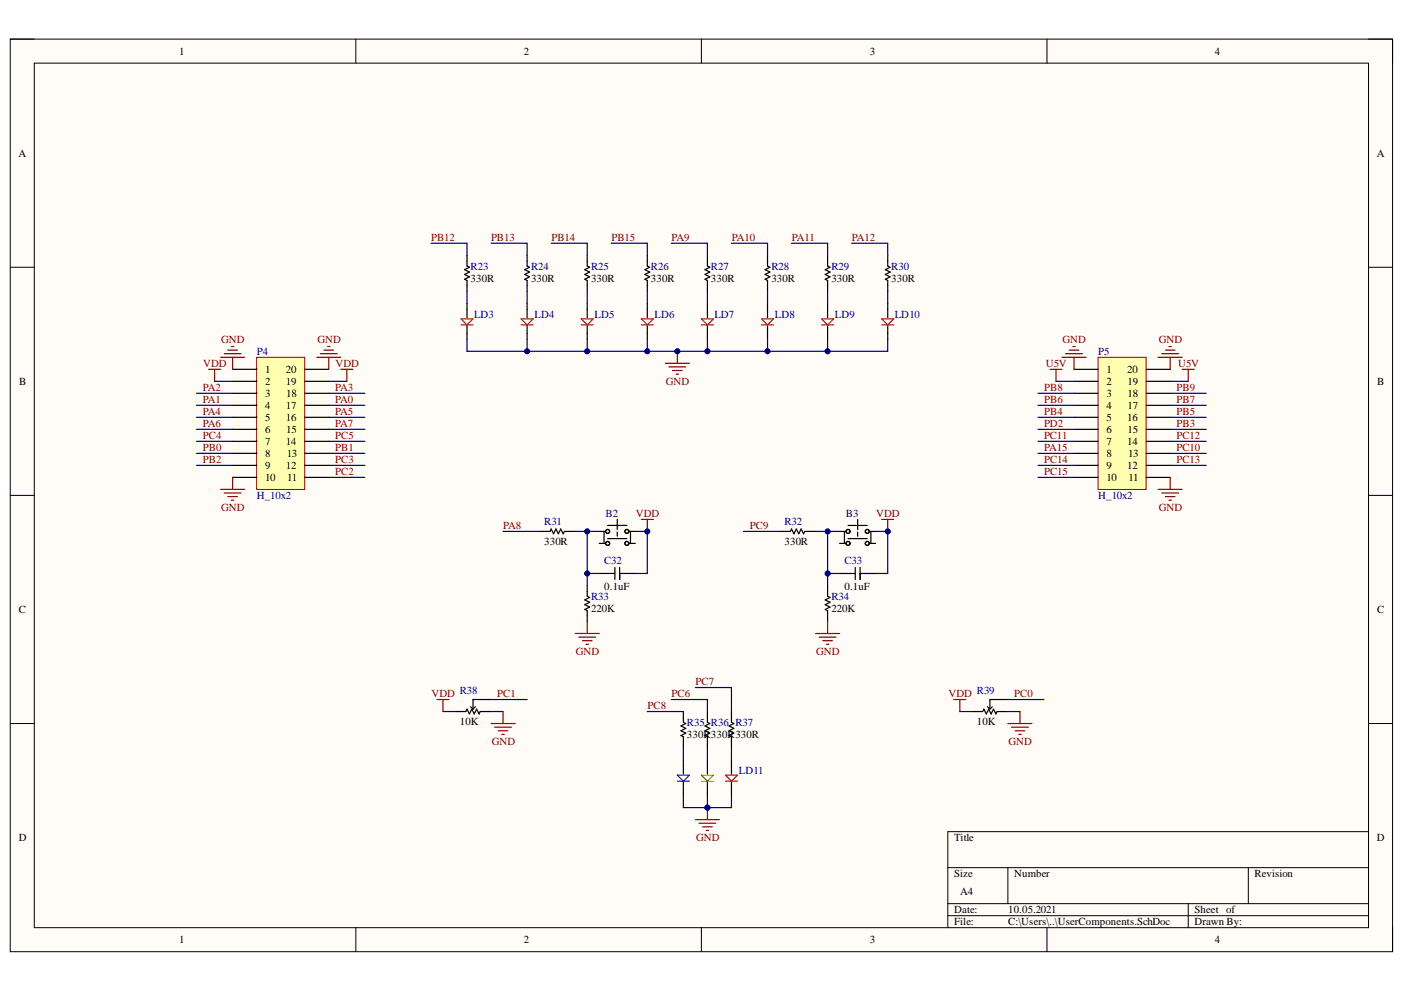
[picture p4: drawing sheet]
<svg xmlns="http://www.w3.org/2000/svg" width="297mm" height="210mm" viewBox="0 0 297 210" stroke-linecap="round" stroke-linejoin="round" font-family="sans-serif">
<defs><g id="words">
<g font-size="2.3">
<text x="37.9" y="11.6">1</text>
<text x="110.8" y="11.6">2</text>
<text x="184" y="11.6">3</text>
<text x="257" y="11.6">4</text>
<text x="3.9" y="33.1">A</text>
<text x="291.3" y="33.1">A</text>
<text x="99.6" y="59.6">330R</text>
<text x="112.3" y="59.6">330R</text>
<text x="125" y="59.6">330R</text>
<text x="137.7" y="59.6">330R</text>
<text x="150.4" y="59.6">330R</text>
<text x="163.2" y="59.6">330R</text>
<text x="175.9" y="59.6">330R</text>
<text x="188.6" y="59.6">330R</text>
<text x="4.1" y="81.4">B</text>
<text x="56.1" y="78.9">1</text>
<text x="56.1" y="81.4">2</text>
<text x="56.1" y="83.9">3</text>
<text x="60.5" y="81.4">19</text>
<text x="60.5" y="78.9">20</text>
<text x="60.6" y="83.9">18</text>
<text x="234.1" y="78.9">1</text>
<text x="234.1" y="81.4">2</text>
<text x="234.1" y="83.9">3</text>
<text x="238.5" y="78.9">20</text>
<text x="238.6" y="83.9">18</text>
<text x="238.6" y="81.4">19</text>
<text x="291.4" y="81.4">B</text>
<text x="56.1" y="86.5">4</text>
<text x="56.1" y="89">5</text>
<text x="60.5" y="89">16</text>
<text x="60.5" y="86.5">17</text>
<text x="234.1" y="86.5">4</text>
<text x="234.1" y="89">5</text>
<text x="238.5" y="89">16</text>
<text x="238.6" y="86.5">17</text>
<text x="56.1" y="91.5">6</text>
<text x="56.1" y="94.2">7</text>
<text x="60.5" y="94.2">14</text>
<text x="60.6" y="91.5">15</text>
<text x="234.1" y="91.5">6</text>
<text x="234.1" y="94.2">7</text>
<text x="238.5" y="94.2">14</text>
<text x="238.6" y="91.5">15</text>
<text x="56.1" y="96.7">8</text>
<text x="56.1" y="99.2">9</text>
<text x="56.1" y="101.8">10</text>
<text x="60.5" y="99.2">12</text>
<text x="60.7" y="96.7">13</text>
<text x="60.7" y="101.8">11</text>
<text x="234.1" y="96.7">8</text>
<text x="234.1" y="99.2">9</text>
<text x="234.1" y="101.8">10</text>
<text x="238.5" y="99.2">12</text>
<text x="238.7" y="96.7">13</text>
<text x="238.7" y="101.8">11</text>
<text x="115.1" y="115.2">330R</text>
<text x="166" y="115.2">330R</text>
<text x="127.8" y="124.9">0.1uF</text>
<text x="178.7" y="124.9">0.1uF</text>
<text x="4" y="129.7">C</text>
<text x="125" y="129.4">220K</text>
<text x="175.9" y="129.4">220K</text>
<text x="291.4" y="129.7">C</text>
<text x="97.3" y="153.3">10K</text>
<text x="206.7" y="153.3">10K</text>
<text x="145.3" y="156.1">330R330R330R</text>
<text x="4" y="177.9">D</text>
<text x="201.9" y="177.9">Title</text>
<text x="291.3" y="177.9">D</text>
<text x="201.9" y="185.6">Size</text>
<text x="214.5" y="185.6">Number</text>
<text x="265.4" y="185.6">Revision</text>
<text x="203.1" y="189.4">A4</text>
<text x="201.9" y="193.2">Date:</text>
<text x="201.9" y="195.8">File:</text>
<text x="213.3" y="193.2">10.05.2021</text>
<text x="213.3" y="195.8">C:\Users\..\UserComponents.SchDoc</text>
<text x="252.7" y="193.2">Sheet of</text>
<text x="252.7" y="195.8">Drawn By:</text>
<text x="37.9" y="199.6">1</text>
<text x="110.8" y="199.6">2</text>
<text x="184" y="199.6">3</text>
<text x="257" y="199.6">4</text>
</g>
<g font-size="2.3" fill="#800000">
<text x="91.2" y="51">PB12</text>
<text x="103.9" y="51">PB13</text>
<text x="116.7" y="51">PB14</text>
<text x="129.4" y="51">PB15</text>
<text x="142" y="51">PA9</text>
<text x="154.8" y="51">PA10</text>
<text x="167.5" y="51">PA11</text>
<text x="180.2" y="51">PA12</text>
<text x="43" y="77.6">VDD</text>
<text x="46.8" y="72.5">GND</text>
<text x="67.2" y="72.5">GND</text>
<text x="71" y="77.6">VDD</text>
<text x="221.2" y="77.6">U5V</text>
<text x="224.8" y="72.5">GND</text>
<text x="245.2" y="72.5">GND</text>
<text x="249.2" y="77.6">U5V</text>
<text x="42.9" y="82.7">PA2</text>
<text x="70.9" y="82.7">PA3</text>
<text x="140.9" y="81.4">GND</text>
<text x="220.9" y="82.7">PB8</text>
<text x="248.9" y="82.7">PB9</text>
<text x="42.9" y="85.2">PA1</text>
<text x="42.9" y="87.7">PA4</text>
<text x="70.9" y="85.2">PA0</text>
<text x="70.9" y="87.7">PA5</text>
<text x="220.9" y="87.7">PB4</text>
<text x="220.9" y="85.2">PB6</text>
<text x="248.9" y="87.7">PB5</text>
<text x="248.9" y="85.2">PB7</text>
<text x="42.9" y="90.3">PA6</text>
<text x="42.9" y="92.9">PC4</text>
<text x="42.9" y="95.4">PB0</text>
<text x="70.9" y="90.3">PA7</text>
<text x="70.9" y="92.9">PC5</text>
<text x="70.9" y="95.4">PB1</text>
<text x="220.9" y="95.4">PA15</text>
<text x="220.9" y="92.9">PC11</text>
<text x="220.9" y="90.3">PD2</text>
<text x="248.9" y="95.4">PC10</text>
<text x="248.9" y="92.9">PC12</text>
<text x="248.9" y="90.3">PB3</text>
<text x="42.9" y="98">PB2</text>
<text x="70.9" y="98">PC3</text>
<text x="70.9" y="100.5">PC2</text>
<text x="220.9" y="98">PC14</text>
<text x="220.9" y="100.5">PC15</text>
<text x="248.9" y="98">PC13</text>
<text x="46.8" y="108.1">GND</text>
<text x="106.4" y="111.9">PA8</text>
<text x="134.5" y="109.4">VDD</text>
<text x="158.6" y="111.9">PC9</text>
<text x="185.4" y="109.4">VDD</text>
<text x="245.2" y="108.1">GND</text>
<text x="121.8" y="138.6">GND</text>
<text x="172.7" y="138.6">GND</text>
<text x="91.3" y="147.5">VDD</text>
<text x="105.2" y="147.5">PC1</text>
<text x="142" y="147.5">PC6</text>
<text x="147.1" y="145">PC7</text>
<text x="200.7" y="147.5">VDD</text>
<text x="214.5" y="147.5">PC0</text>
<text x="137" y="150">PC8</text>
<text x="104.1" y="157.7">GND</text>
<text x="213.4" y="157.7">GND</text>
<text x="147.3" y="177.9">GND</text>
</g>
<g font-size="2.3" fill="#000080">
<text x="99.6" y="57.1">R23</text>
<text x="112.3" y="57.1">R24</text>
<text x="125" y="57.1">R25</text>
<text x="137.7" y="57.1">R26</text>
<text x="150.4" y="57.1">R27</text>
<text x="163.2" y="57.1">R28</text>
<text x="175.9" y="57.1">R29</text>
<text x="188.6" y="57.1">R30</text>
<text x="100.3" y="67.2">LD3</text>
<text x="113.1" y="67.2">LD4</text>
<text x="125.8" y="67.2">LD5</text>
<text x="138.5" y="67.2">LD6</text>
<text x="151.2" y="67.2">LD7</text>
<text x="164" y="67.2">LD8</text>
<text x="176.6" y="67.2">LD9</text>
<text x="189.3" y="67.2">LD10</text>
<text x="54.3" y="75.1">P4</text>
<text x="232.3" y="75.1">P5</text>
<text x="54.3" y="105.6">H_10x2</text>
<text x="232.3" y="105.6">H_10x2</text>
<text x="115.1" y="111.2">R31</text>
<text x="128.1" y="109.4">B2</text>
<text x="166" y="111.2">R32</text>
<text x="178.9" y="109.4">B3</text>
<text x="127.8" y="119.3">C32</text>
<text x="178.7" y="119.3">C33</text>
<text x="125" y="126.9">R33</text>
<text x="175.9" y="126.9">R34</text>
<text x="97.3" y="146.7">R38</text>
<text x="206.7" y="146.7">R39</text>
<text x="145.3" y="153.6">R35 R36 R37</text>
<text x="156.3" y="163.7">LD11</text>
</g>
</g></defs>
<path d="M2.2 8.3h292.4v193.1h-292.4z" fill-rule="evenodd" fill="#fffcf8"/>
<path d="M2.2 8.3h292.4v193.1h-292.4z" fill="none" stroke="#000" stroke-width=".21"/>
<path d="M7.3 13.4h282.2v182.9h-282.2z" fill-rule="evenodd" fill="#fffcf8"/>
<g fill="none" stroke="#000" stroke-width=".21">
<path d="M2.2 8.3h5.1M7.3 13.4h282.2v182.9h-282.2zM75.3 8.3v5.1M148.4 8.3v5.1M221.5 8.3v5.1M289.5 8.3h5.1v5.1M2.2 56.5h5.1M289.5 56.6h5.1M2.2 104.8h5.1M289.5 104.8h5.1M2.2 153.1h5.1M289.5 153.1h5.1"/>
<path d="M289.5 176h-89v20.3M75.3 196.3v5.1M148.4 196.3v5.1M200.5 183.6h89M200.5 191.2h89M200.5 193.8h89M213.2 183.6v7.6M221.5 196.3v5.1M251.4 191.2v5.1M264.1 183.6v7.6M294.6 196.3v5.1"/>
</g>
<path d="M114.1 112.4h2.3l.2-.5 .5 1.1 .5-1.1 .5 1.1 .5-1.1 .5 1.1 .3-.6h2.3M164.9 112.4h2.3l.3-.5 .5 1.1 .5-1.1 .5 1.1 .5-1.1 .5 1.1 .3-.6h2.2M124.2 123.9v2.3l.5 .2-1 .5 1 .5-1 .5 1 .6-1 .5 .5 .2v2.3M126.8 121.3h3.3M130.1 120.1v2.5M131.1 121.3h3.3M131.1 120.1v2.5M175.1 123.9v2.3l.5 .2-1 .5 1 .5-1 .6 1 .5-1 .5 .5 .2v2.3M177.6 121.3h3.3M180.9 120.1v2.5M182 121.3h3.3M182 120.1v2.5" fill="none" stroke="#000" stroke-width=".25"/>
<path d="M135.7 109.9h2.5M136.9 109.9v2.5M121.7 134h5.1M122.5 134.8h3.5M123.2 135.6h2.1M124 136.3h.5M124.2 131.5v2.5M172.6 134h5M173.3 134.8h3.6M174.1 135.6h2M174.8 136.3h.5M175.1 131.5v2.5" fill="none" stroke="#800000" stroke-width=".25"/>
<circle cx="136.9" cy="112.4" r=".51" fill="#000080"/>
<circle cx="136.9" cy="112.4" r=".51" fill="none" stroke="#000080" stroke-width=".21"/>
<path d="M186.5 109.9h2.6M187.8 109.9v2.5" fill="none" stroke="#800000" stroke-width=".25"/>
<circle cx="187.8" cy="112.4" r=".51" fill="#000080"/>
<circle cx="187.8" cy="112.4" r=".51" fill="none" stroke="#000080" stroke-width=".21"/>
<path d="M232.3 75.6h10.2v28h-10.2z" fill-rule="evenodd" fill="#ffffb0"/>
<path d="M232.3 75.6h10.2v28h-10.2z" fill="none" stroke="#800000" stroke-width=".21"/>
<g fill="none" stroke="#000" stroke-width=".25">
<path d="M227.2 78.2h5.1M242.5 78.2h5.1M227.2 80.7h5.1M227.2 83.2h5.1M227.2 85.8h5.1M227.2 88.3h5.1M227.2 90.9h5.1M227.2 93.4h5.1M227.2 95.9h5.1M227.2 98.5h5.1M242.5 80.7h5.1M242.5 83.2h5.1"/>
<path d="M242.5 85.8h5.1M242.5 88.3h5.1M242.5 90.9h5.1M242.5 93.4h5.1M242.5 95.9h5.1M242.5 98.5h5.1M227.2 101h5.1M242.5 101h5.1"/>
</g>
<path d="M54.3 75.6h10.2v28h-10.2z" fill-rule="evenodd" fill="#ffffb0"/>
<path d="M54.3 75.6h10.2v28h-10.2z" fill="none" stroke="#800000" stroke-width=".21"/>
<g fill="none" stroke="#000" stroke-width=".25">
<path d="M98.8 54v2.3l.5 .2-1 .6 1 .5-1 .5 1 .5-1 .5 .5 .2v2.3M111.5 54v2.3l.5 .2-1 .6 1 .5-1 .5 1 .5-1 .5 .5 .2v2.3M124.2 54v2.3l.5 .2-1 .6 1 .5-1 .5 1 .5-1 .5 .5 .2v2.3M136.9 54v2.3l.6 .2-1.1 .6 1.1 .5-1.1 .5 1.1 .5-1.1 .5 .5 .2v2.3M149.7 54v2.3l.5 .2-1 .6 1 .5-1 .5 1 .5-1 .5 .5 .2v2.3M162.4 54v2.3l.5 .2-1 .6 1 .5-1 .5 1 .5-1 .5 .5 .2v2.3M175.1 54v2.3l.5 .3-1 .5 1 .5-1 .5 1 .5-1 .5 .5 .2v2.3M49.2 78.1h5.1M64.5 78.1h5.1M98.8 64.2v3M98.8 68.7v3.1M111.5 64.2v3"/>
<path d="M111.5 68.7v3.1M124.2 64.2v3M124.2 68.7v3.1M136.9 64.2v3M136.9 68.7v3.1M149.7 64.2v3M149.7 68.7v3.1M162.4 64.2v3M162.4 68.7v3.1M175.1 64.2v3M175.1 68.7v3.1M49.2 80.7h5.1"/>
<path d="M49.2 83.2h5.1M49.2 85.8h5.1M49.2 88.3h5.1M49.2 90.8h5.1M49.2 93.4h5.1M49.2 95.9h5.1M49.2 98.5h5.1M64.5 80.7h5.1M64.5 83.2h5.1M64.5 85.8h5.1M64.5 88.3h5.1M64.5 90.8h5.1"/>
<path d="M64.5 93.4h5.1M64.5 95.9h5.1M64.5 98.5h5.1M49.2 101h5.1M64.5 101h5.1"/>
</g>
<g fill="none" stroke="#f00" stroke-width=".25">
<path d="M97.5 67.5h2.6l-1.3 1.2zM97.5 68.7h2.6M110.2 67.5h2.6l-1.3 1.2zM110.2 68.7h2.6M123 67.5h2.5l-1.3 1.2zM123 68.7h2.5M135.7 67.5h2.5l-1.3 1.2zM135.7 68.7h2.5M148.4 67.5h2.5l-1.2 1.2zM148.4 68.7h2.5M161.1 67.5h2.5l-1.2 1.2zM161.1 68.7h2.5"/>
<path d="M173.8 67.5h2.6l-1.3 1.2zM173.8 68.7h2.6"/>
</g>
<path d="M140.8 76.9h5.1M141.5 77.6h3.6M142.3 78.4h2M143 79.2h.6M143.3 74.3v2.6" fill="none" stroke="#800000" stroke-width=".25"/>
<circle cx="143.3" cy="74.3" r=".51" fill="#000080"/>
<circle cx="143.3" cy="74.3" r=".51" fill="none" stroke="#000080" stroke-width=".21"/>
<g fill="none" stroke="#000" stroke-width=".25">
<path d="M187.8 54v2.3l.5 .3-1 .5 1 .5-1 .5 1 .5-1 .5 .5 .2v2.3M187.8 64.2v3M187.8 68.7v3.1M126.8 112.4h1.2M126.8 115h1.2M127.8 112.4v2.6M128.6 111.2h4M128.6 114h4M130.6 109.9v2.1M130.6 112.6v.8M133.1 112.4h1.3M133.1 115h1.3"/>
<path d="M133.4 112.4v2.6M177.6 112.4h1.3M177.6 115h1.3M178.7 112.4v2.6M179.4 111.2h4.1M179.4 114h4.1M181.5 109.9v2.1M181.5 112.6v.9M184 112.4h1.3M184 115h1.3M184.2 112.4v2.6M144.6 150.6v2.2l.5 .3-1 .5 1 .5-1 .5 1 .5-1 .5 .5 .3v2.3"/>
<path d="M149.7 150.6v2.2l.5 .3-1 .5 1 .5-1 .5 1 .5-1 .5 .5 .3v2.3M154.7 150.6v2.2l.6 .3-1.1 .5 1.1 .5-1.1 .5 1.1 .5-1.1 .5 .5 .3v2.3M144.6 160.7v3.1M144.6 165.3v3M149.7 160.7v3.1M149.7 165.3v3M154.7 160.7v3.1M154.7 165.3v3"/>
<circle cx="128.6" cy="115" r=".42"/>
<circle cx="128.6" cy="112.4" r=".42"/>
<circle cx="132.6" cy="112.4" r=".42"/>
<circle cx="132.6" cy="115" r=".42"/>
<circle cx="179.4" cy="115" r=".42"/>
<circle cx="179.4" cy="112.4" r=".42"/>
<circle cx="183.5" cy="115" r=".42"/>
<circle cx="183.5" cy="112.4" r=".42"/>
</g>
<path d="M186.5 67.5h2.6l-1.3 1.2zM186.5 68.7h2.6M153.5 164h2.5l-1.3 1.3zM153.5 165.3h2.5" fill="none" stroke="#f00" stroke-width=".25"/>
<g fill="none" stroke="#800000" stroke-width=".25">
<path d="M44.1 78.1h2.6M45.4 78.1v2.6M46.7 75.6h5.1M47.4 74.8h3.6M48.2 74.1h2M49 73.3h.5M49.2 75.6v2.5M67 75.6h5.1M67.8 74.8h3.5M68.5 74.1h2.1M69.3 73.3h.5M69.6 75.6v2.5"/>
<path d="M72.1 78.1h2.5M73.4 78.1v2.6M222.1 78.2h2.6M223.4 78.2v2.5M224.7 75.6h5.1M225.4 74.8h3.6M226.2 74.1h2M227 73.3h.5M227.2 75.6v2.6M245 75.6h5.1M245.8 74.8h3.5M246.6 74.1h2"/>
<path d="M247.3 73.3h.5M247.6 75.6v2.6M250.1 78.2h2.6M251.4 78.2v2.5M147.1 173.4h5.1M147.9 174.2h3.5M148.7 174.9h2M149.4 175.7h.5M149.7 170.9v2.5"/>
</g>
<path d="M148.4 164h2.5l-1.2 1.3zM148.4 165.3h2.5" fill="none" stroke="#0f0" stroke-width=".25"/>
<path d="M143.3 164h2.6l-1.3 1.3zM143.3 165.3h2.6" fill="none" stroke="#00f" stroke-width=".25"/>
<circle cx="149.7" cy="170.9" r=".51" fill="#000080"/>
<circle cx="149.7" cy="170.9" r=".51" fill="none" stroke="#000080" stroke-width=".21"/>
<path d="M96.3 150.6h2.2l.3-.6 .5 1.1 .5-1.1 .5 1.1 .5-1.1 .5 1.1 .3-.5h2.3M99.6 149.5l.5 .5 .5-.5M103.9 148h-3.8v1.8M205.6 150.6h2.3l.3-.5 .5 1 .5-1 .5 1 .5-1 .5 1 .3-.5h2.2M208.9 149.5l.5 .6 .5-.6M213.2 148h-3.8v1.8" fill="none" stroke="#000" stroke-width=".25"/>
<g fill="none" stroke="#800000" stroke-width=".25">
<path d="M92.4 148h2.6M93.7 148v2.6M103.9 153.1h5.1M104.7 153.9h3.5M105.4 154.6h2M106.2 155.4h.5M106.4 150.6v2.5M201.8 148h2.5M203.1 148v2.6M213.2 153.1h5.1M214 153.9h3.6M214.8 154.6h2"/>
<path d="M215.5 155.4h.5M215.8 150.6v2.5"/>
</g>
<path d="M134.4 112.4h2.5v8.9h-2.5" fill="none" stroke="#000080" stroke-width=".25"/>
<circle cx="136.9" cy="112.4" r=".51" fill="#000080"/>
<circle cx="136.9" cy="112.4" r=".51" fill="none" stroke="#000080" stroke-width=".21"/>
<path d="M185.3 112.4h2.5v8.9h-2.5" fill="none" stroke="#000080" stroke-width=".25"/>
<circle cx="187.8" cy="112.4" r=".51" fill="#000080"/>
<circle cx="187.8" cy="112.4" r=".51" fill="none" stroke="#000080" stroke-width=".21"/>
<path d="M175.1 121.3v2.6" fill="none" stroke="#000080" stroke-width=".25"/>
<circle cx="175.1" cy="121.3" r=".51" fill="#000080"/>
<circle cx="175.1" cy="121.3" r=".51" fill="none" stroke="#000080" stroke-width=".21"/>
<path d="M124.2 121.3v2.6" fill="none" stroke="#000080" stroke-width=".25"/>
<circle cx="124.2" cy="121.3" r=".51" fill="#000080"/>
<circle cx="124.2" cy="121.3" r=".51" fill="none" stroke="#000080" stroke-width=".21"/>
<g fill="none" stroke="#000080" stroke-width=".25">
<path d="M41.6 83.2h7.6M41.6 85.8h7.6M41.6 88.3h7.6M41.6 90.8h7.6M41.6 93.4h7.6M41.6 95.9h7.6M41.6 98.5h7.6M45.4 80.7h3.8M69.6 83.2h7.6M69.6 85.8h7.6M69.6 88.3h7.6M69.6 90.8h7.6"/>
<path d="M69.6 93.4h7.6M69.6 95.9h7.6M69.6 98.5h7.6M219.6 83.2h7.6M219.6 85.8h7.6M219.6 88.3h7.6M219.6 90.9h7.6M219.6 93.4h7.6M219.6 95.9h7.6M219.6 98.5h7.6M223.4 80.7h3.8M247.6 83.2h7.6"/>
<path d="M247.6 85.8h7.6M247.6 88.3h7.6M247.6 90.9h7.6M247.6 93.4h7.6M247.6 95.9h7.6M247.6 98.5h7.6M69.6 101h7.6M106.4 112.4h7.7M121.7 112.4h2.5M157.3 112.4h7.6M219.6 101h7.6"/>
</g>
<circle cx="124.2" cy="112.4" r=".51" fill="#000080"/>
<circle cx="124.2" cy="112.4" r=".51" fill="none" stroke="#000080" stroke-width=".21"/>
<path d="M172.6 112.4h2.5v8.9h2.5" fill="none" stroke="#000080" stroke-width=".25"/>
<circle cx="175.1" cy="121.3" r=".51" fill="#000080"/>
<circle cx="175.1" cy="121.3" r=".51" fill="none" stroke="#000080" stroke-width=".21"/>
<circle cx="175.1" cy="112.4" r=".51" fill="#000080"/>
<circle cx="175.1" cy="112.4" r=".51" fill="none" stroke="#000080" stroke-width=".21"/>
<path d="M175.1 112.4h2.5" fill="none" stroke="#000080" stroke-width=".25"/>
<circle cx="175.1" cy="112.4" r=".51" fill="#000080"/>
<circle cx="175.1" cy="112.4" r=".51" fill="none" stroke="#000080" stroke-width=".21"/>
<path d="M126.8 112.4h-2.6v8.9h2.6M136.9 150.6h7.7M142 148h7.7v2.6" fill="none" stroke="#000080" stroke-width=".25"/>
<circle cx="124.2" cy="121.3" r=".51" fill="#000080"/>
<circle cx="124.2" cy="121.3" r=".51" fill="none" stroke="#000080" stroke-width=".21"/>
<circle cx="124.2" cy="112.4" r=".51" fill="#000080"/>
<circle cx="124.2" cy="112.4" r=".51" fill="none" stroke="#000080" stroke-width=".21"/>
<g fill="none" stroke="#000080" stroke-width=".25">
<path d="M91.2 51.5h7.6v2.5M103.9 51.5h7.6v2.5M116.6 51.5h7.6v2.5M129.3 51.5h7.6v2.5M142 51.5h7.7v2.5M154.7 51.5h7.7v2.5M167.5 51.5h7.6v2.5M180.2 51.5h7.6v2.5M98.8 61.6v2.6M111.5 61.6v2.6M111.5 71.8v2.5M124.2 61.6v2.6"/>
<path d="M136.9 61.6v2.6M149.7 61.6v2.6M162.4 61.6v2.6M175.1 61.6v2.6M187.8 61.6v2.6M69.6 80.7h3.8M247.6 80.7h3.8M93.7 150.6h2.6M103.9 150.6h2.5M203.1 150.6h2.5M213.2 150.6h2.6"/>
</g>
<circle cx="111.5" cy="74.3" r=".51" fill="#000080"/>
<circle cx="111.5" cy="74.3" r=".51" fill="none" stroke="#000080" stroke-width=".21"/>
<path d="M124.2 71.8v2.5" fill="none" stroke="#000080" stroke-width=".25"/>
<circle cx="124.2" cy="74.3" r=".51" fill="#000080"/>
<circle cx="124.2" cy="74.3" r=".51" fill="none" stroke="#000080" stroke-width=".21"/>
<path d="M136.9 71.8v2.5" fill="none" stroke="#000080" stroke-width=".25"/>
<circle cx="136.9" cy="74.3" r=".51" fill="#000080"/>
<circle cx="136.9" cy="74.3" r=".51" fill="none" stroke="#000080" stroke-width=".21"/>
<path d="M149.7 71.8v2.5" fill="none" stroke="#000080" stroke-width=".25"/>
<circle cx="149.7" cy="74.3" r=".51" fill="#000080"/>
<circle cx="149.7" cy="74.3" r=".51" fill="none" stroke="#000080" stroke-width=".21"/>
<path d="M162.4 71.8v2.5" fill="none" stroke="#000080" stroke-width=".25"/>
<circle cx="162.4" cy="74.3" r=".51" fill="#000080"/>
<circle cx="162.4" cy="74.3" r=".51" fill="none" stroke="#000080" stroke-width=".21"/>
<path d="M175.1 71.8v2.5" fill="none" stroke="#000080" stroke-width=".25"/>
<circle cx="175.1" cy="74.3" r=".51" fill="#000080"/>
<circle cx="175.1" cy="74.3" r=".51" fill="none" stroke="#000080" stroke-width=".21"/>
<path d="M98.8 71.8v2.5h89v-2.5" fill="none" stroke="#000080" stroke-width=".25"/>
<circle cx="111.5" cy="74.3" r=".51" fill="#000080"/>
<circle cx="111.5" cy="74.3" r=".51" fill="none" stroke="#000080" stroke-width=".21"/>
<circle cx="124.2" cy="74.3" r=".51" fill="#000080"/>
<circle cx="124.2" cy="74.3" r=".51" fill="none" stroke="#000080" stroke-width=".21"/>
<circle cx="136.9" cy="74.3" r=".51" fill="#000080"/>
<circle cx="136.9" cy="74.3" r=".51" fill="none" stroke="#000080" stroke-width=".21"/>
<circle cx="143.3" cy="74.3" r=".51" fill="#000080"/>
<circle cx="143.3" cy="74.3" r=".51" fill="none" stroke="#000080" stroke-width=".21"/>
<circle cx="149.7" cy="74.3" r=".51" fill="#000080"/>
<circle cx="149.7" cy="74.3" r=".51" fill="none" stroke="#000080" stroke-width=".21"/>
<circle cx="162.4" cy="74.3" r=".51" fill="#000080"/>
<circle cx="162.4" cy="74.3" r=".51" fill="none" stroke="#000080" stroke-width=".21"/>
<circle cx="175.1" cy="74.3" r=".51" fill="#000080"/>
<circle cx="175.1" cy="74.3" r=".51" fill="none" stroke="#000080" stroke-width=".21"/>
<path d="M103.9 148h7.6M144.6 158.2v2.5M147.1 145.5h7.6v5.1M149.7 158.2v2.5M154.7 158.2v2.5M213.2 148h7.7M144.6 168.3v2.6h10.1v-2.6" fill="none" stroke="#000080" stroke-width=".25"/>
<circle cx="149.7" cy="170.9" r=".51" fill="#000080"/>
<circle cx="149.7" cy="170.9" r=".51" fill="none" stroke="#000080" stroke-width=".21"/>
<path d="M149.7 168.3v2.6" fill="none" stroke="#000080" stroke-width=".25"/>
<circle cx="149.7" cy="170.9" r=".51" fill="#000080"/>
<circle cx="149.7" cy="170.9" r=".51" fill="none" stroke="#000080" stroke-width=".21"/>
<path d="M46.7 103.6h5.1M47.4 104.3h3.6M48.2 105.1h2M49 105.8h.5M49.2 101v2.6M245 103.6h5.1M245.8 104.3h3.5M246.6 105.1h2M247.3 105.8h.5M247.6 101v2.6" fill="none" stroke="#800000" stroke-width=".25"/>
<use href="#words"/>
</svg>
